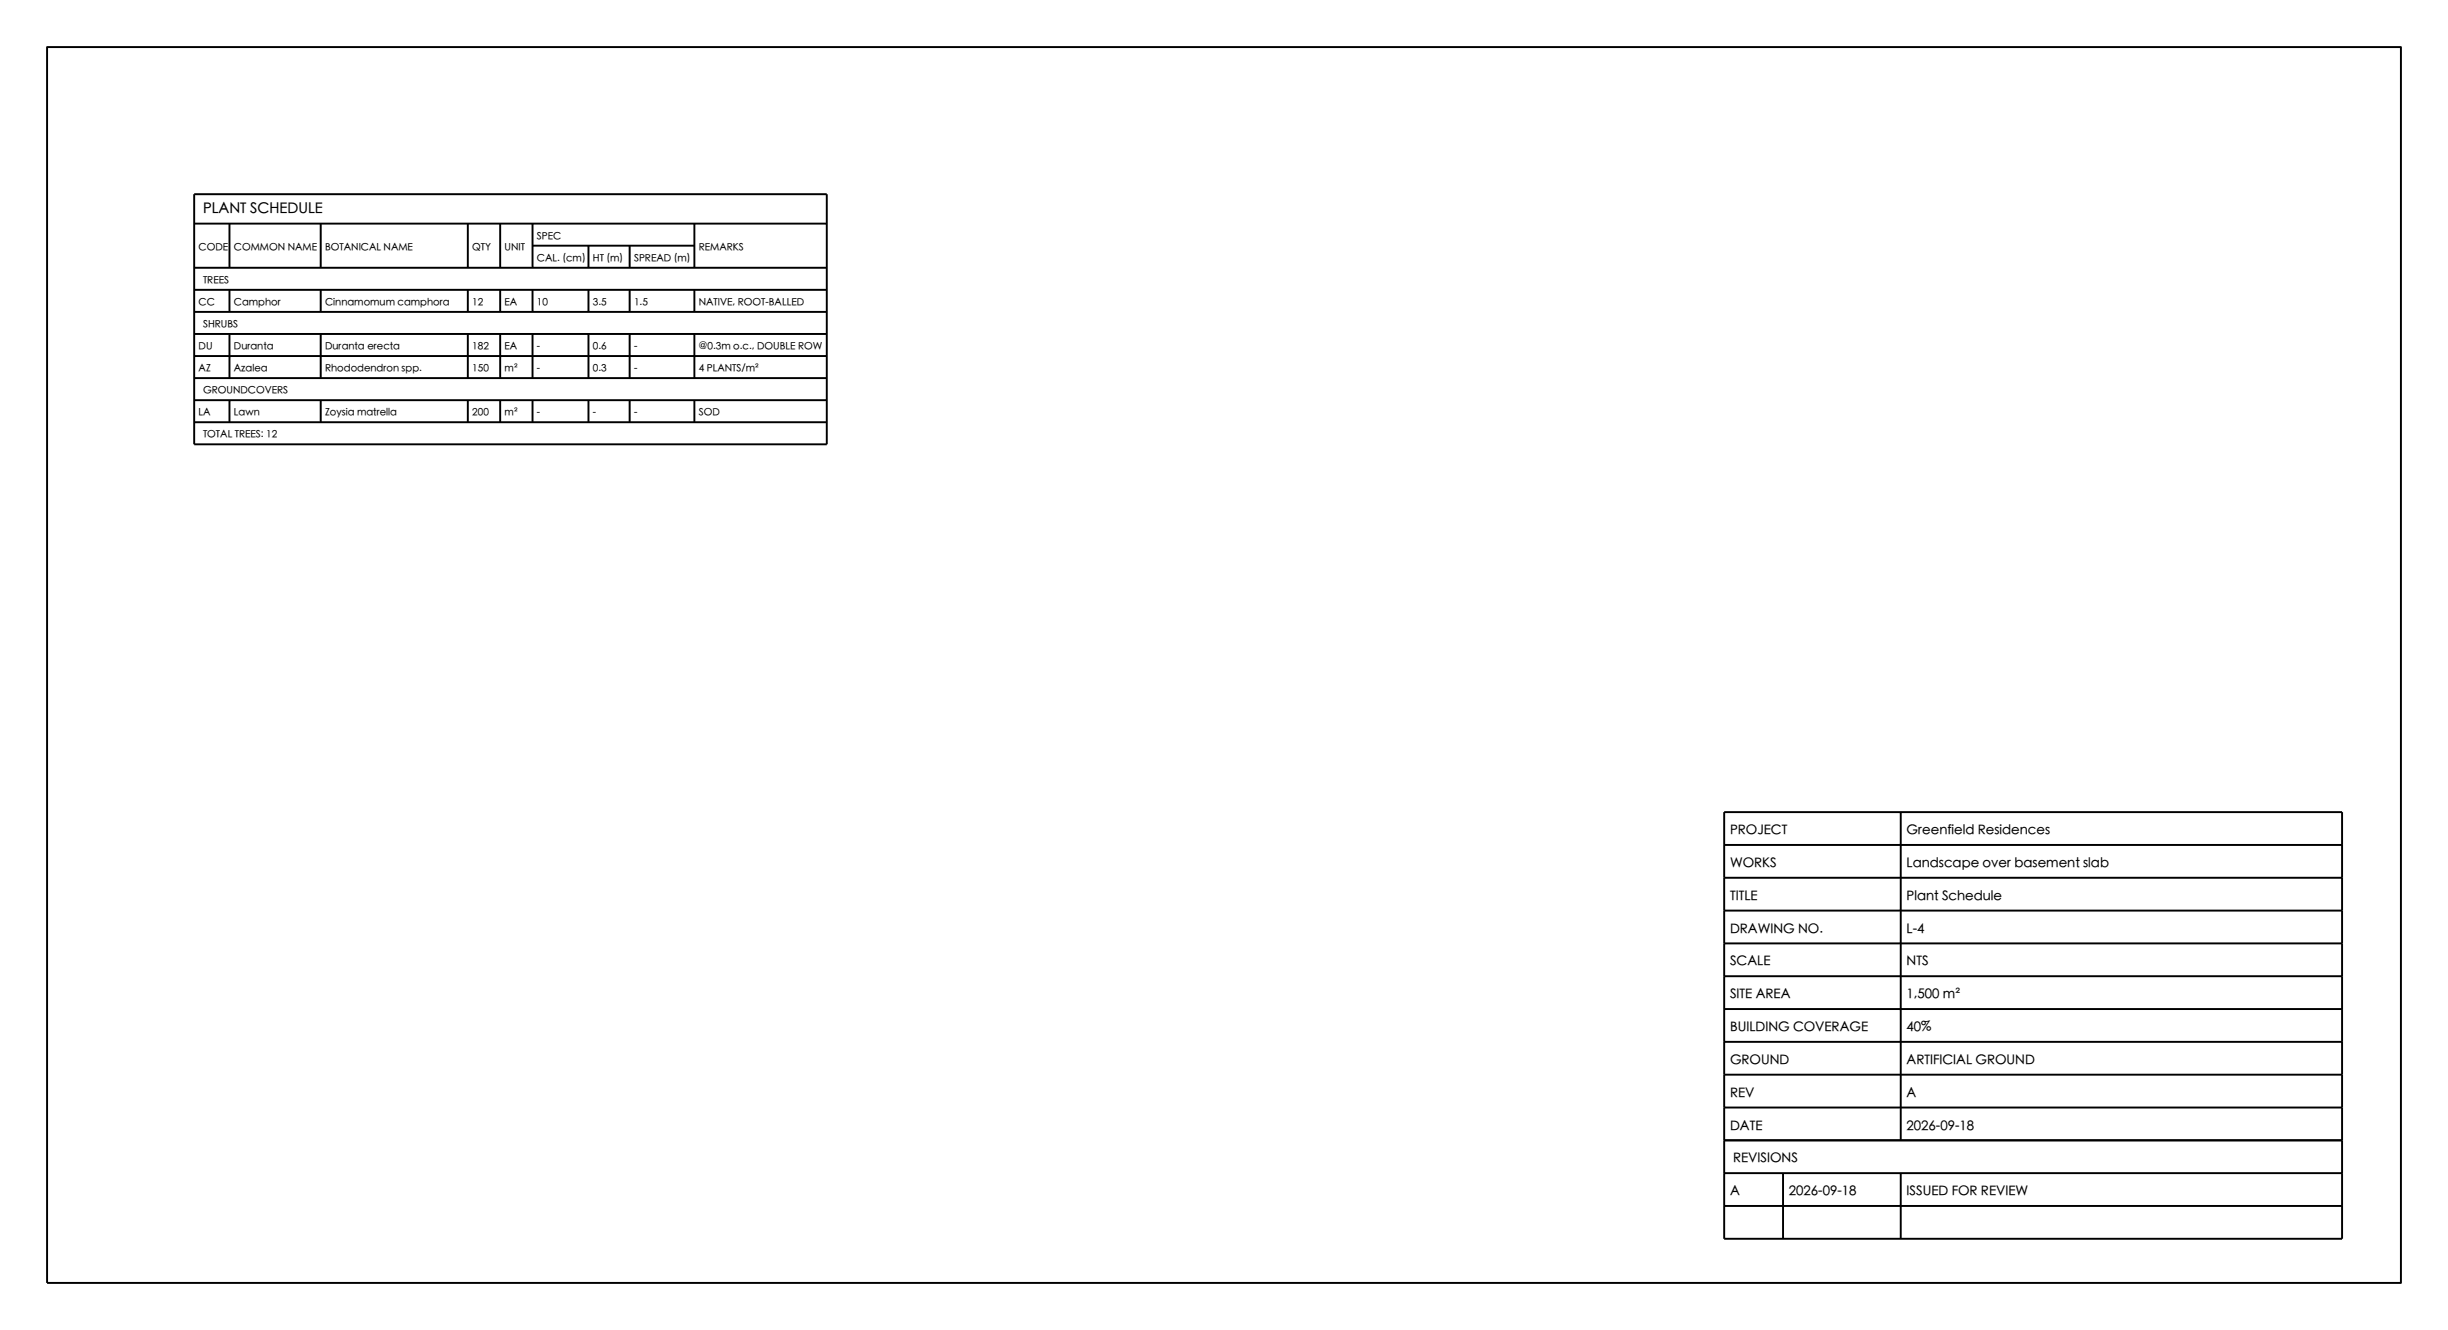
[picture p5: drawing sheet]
<svg xmlns="http://www.w3.org/2000/svg" width="356mm" height="193mm" viewBox="0 0 356 193" stroke-linecap="round" stroke-linejoin="round" font-family="sans-serif">
<defs><g id="words">
<text font-size="2.1" x="29.5" y="31.1">PLANT SCHEDULE</text>
<g font-size="1.9">
<text x="251.3" y="121.3">PROJECT</text>
<text x="277" y="121.3">Greenfield Residences</text>
<text x="251.3" y="126.1">WORKS</text>
<text x="251.3" y="130.8">TITLE</text>
<text x="277" y="126.1">Landscape over basement slab</text>
<text x="277" y="130.8">Plant Schedule</text>
<text x="251.3" y="135.6">DRAWING NO.</text>
<text x="277" y="135.6">L-4</text>
<text x="251.3" y="140.4">SCALE</text>
<text x="277" y="140.4">NTS</text>
<text x="251.3" y="145.1">SITE AREA</text>
<text x="251.3" y="149.9">BUILDING COVERAGE</text>
<text x="277" y="145.1">1,500 m²</text>
<text x="277" y="149.9">40%</text>
<text x="251.3" y="154.7">GROUND</text>
<text x="277" y="154.7">ARTIFICIAL GROUND</text>
<text x="251.3" y="159.4">REV</text>
<text x="277" y="159.4">A</text>
<text x="251.3" y="164.2">DATE</text>
<text x="277" y="164.2">2026-09-18</text>
<text x="251.3" y="173.7">A</text>
<text x="251.7" y="169">REVISIONS</text>
<text x="259.9" y="173.7">2026-09-18</text>
<text x="277" y="173.7">ISSUED FOR REVIEW</text>
</g>
<g font-size="1.5">
<text x="78" y="34.8">SPEC</text>
<text x="28.8" y="36.4">CODE</text>
<text x="29.5" y="41.2">TREES</text>
<text x="34" y="36.4">COMMON NAME</text>
<text x="47.2" y="36.4">BOTANICAL NAME</text>
<text x="68.6" y="36.4">QTY</text>
<text x="73.3" y="36.4">UNIT</text>
<text x="78" y="38">CAL. (cm)</text>
<text x="86.1" y="38">HT (m)</text>
<text x="92.1" y="38">SPREAD (m)</text>
<text x="101.5" y="36.4">REMARKS</text>
<text x="28.8" y="44.4">CC</text>
<text x="29.5" y="47.6">SHRUBS</text>
<text x="34" y="44.4">Camphor</text>
<text x="47.2" y="44.4">Cinnamomum camphora</text>
<text x="68.6" y="44.4">12</text>
<text x="73.3" y="44.4">EA</text>
<text x="78" y="44.4">10</text>
<text x="86.1" y="44.4">3.5</text>
<text x="92.1" y="44.4">1.5</text>
<text x="101.5" y="44.4">NATIVE, ROOT-BALLED</text>
<text x="28.8" y="50.8">DU</text>
<text x="34" y="50.8">Duranta</text>
<text x="47.2" y="50.8">Duranta erecta</text>
<text x="68.6" y="50.8">182</text>
<text x="73.3" y="50.8">EA</text>
<text x="78" y="50.8">-</text>
<text x="86.1" y="50.8">0.6</text>
<text x="92.1" y="50.8">-</text>
<text x="101.5" y="50.8">@0.3m o.c., DOUBLE ROW</text>
<text x="28.8" y="54">AZ</text>
<text x="29.5" y="57.3">GROUNDCOVERS</text>
<text x="34" y="54">Azalea</text>
<text x="47.2" y="54">Rhododendron spp.</text>
<text x="68.6" y="54">150</text>
<text x="73.3" y="54">m²</text>
<text x="78" y="54">-</text>
<text x="86.1" y="54">0.3</text>
<text x="92.1" y="54">-</text>
<text x="101.5" y="54">4 PLANTS/m²</text>
<text x="28.8" y="60.5">LA</text>
<text x="29.5" y="63.7">TOTAL TREES: 12</text>
<text x="34" y="60.5">Lawn</text>
<text x="47.2" y="60.5">Zoysia matrella</text>
<text x="68.6" y="60.5">200</text>
<text x="73.3" y="60.5">m²</text>
<text x="78" y="60.5">-</text>
<text x="86.1" y="60.5">-</text>
<text x="92.1" y="60.5">-</text>
<text x="101.5" y="60.5">SOD</text>
</g>
</g></defs>
<g fill="none" stroke="#000" stroke-width=".28">
<path d="M6.8 6.8h342v179.5h-342zM28.2 28.2h91.9v36.3h-91.9zM28.2 32.5h91.9M28.2 38.9h91.9M33.3 32.5v6.4M46.6 32.5v6.4M68 32.5v6.4M72.7 32.5v6.4M77.4 35.7h23.5M77.4 32.5v6.4M85.5 35.7v3.2M91.5 35.7v3.2"/>
<path d="M100.9 32.5v6.4M28.2 42.1h91.9M28.2 45.3h91.9M28.2 48.5h91.9M28.2 51.7h91.9M28.2 54.9h91.9M28.2 58.1h91.9M33.3 42.1v3.2M33.3 48.5v6.4M33.3 58.1v3.2M46.6 42.1v3.2M46.6 48.5v6.4"/>
<path d="M46.6 58.1v3.2M68 42.1v3.2M68 48.5v6.4M68 58.1v3.2M72.7 42.1v3.2M72.7 48.5v6.4M72.7 58.1v3.2M77.4 42.1v3.2M77.4 48.5v6.4M77.4 58.1v3.2M85.5 42.1v3.2M85.5 48.5v6.4"/>
<path d="M85.5 58.1v3.2M91.5 42.1v3.2M91.5 48.5v6.4M91.5 58.1v3.2M100.9 42.1v3.2M100.9 48.5v6.4M100.9 58.1v3.2M28.2 61.3h91.9M250.5 118h89.7v61.9h-89.7zM276.1 118v47.6M250.5 122.7h89.7M250.5 127.5h89.7"/>
<path d="M250.5 132.3h89.7M250.5 137h89.7M250.5 141.8h89.7M250.5 146.6h89.7M250.5 151.3h89.7M250.5 156.1h89.7M250.5 160.9h89.7M250.5 165.6h89.7M250.5 170.4h89.7M250.5 175.2h89.7M259 170.4v9.5M276.1 170.4v9.5"/>
</g>
<use href="#words"/>
</svg>
